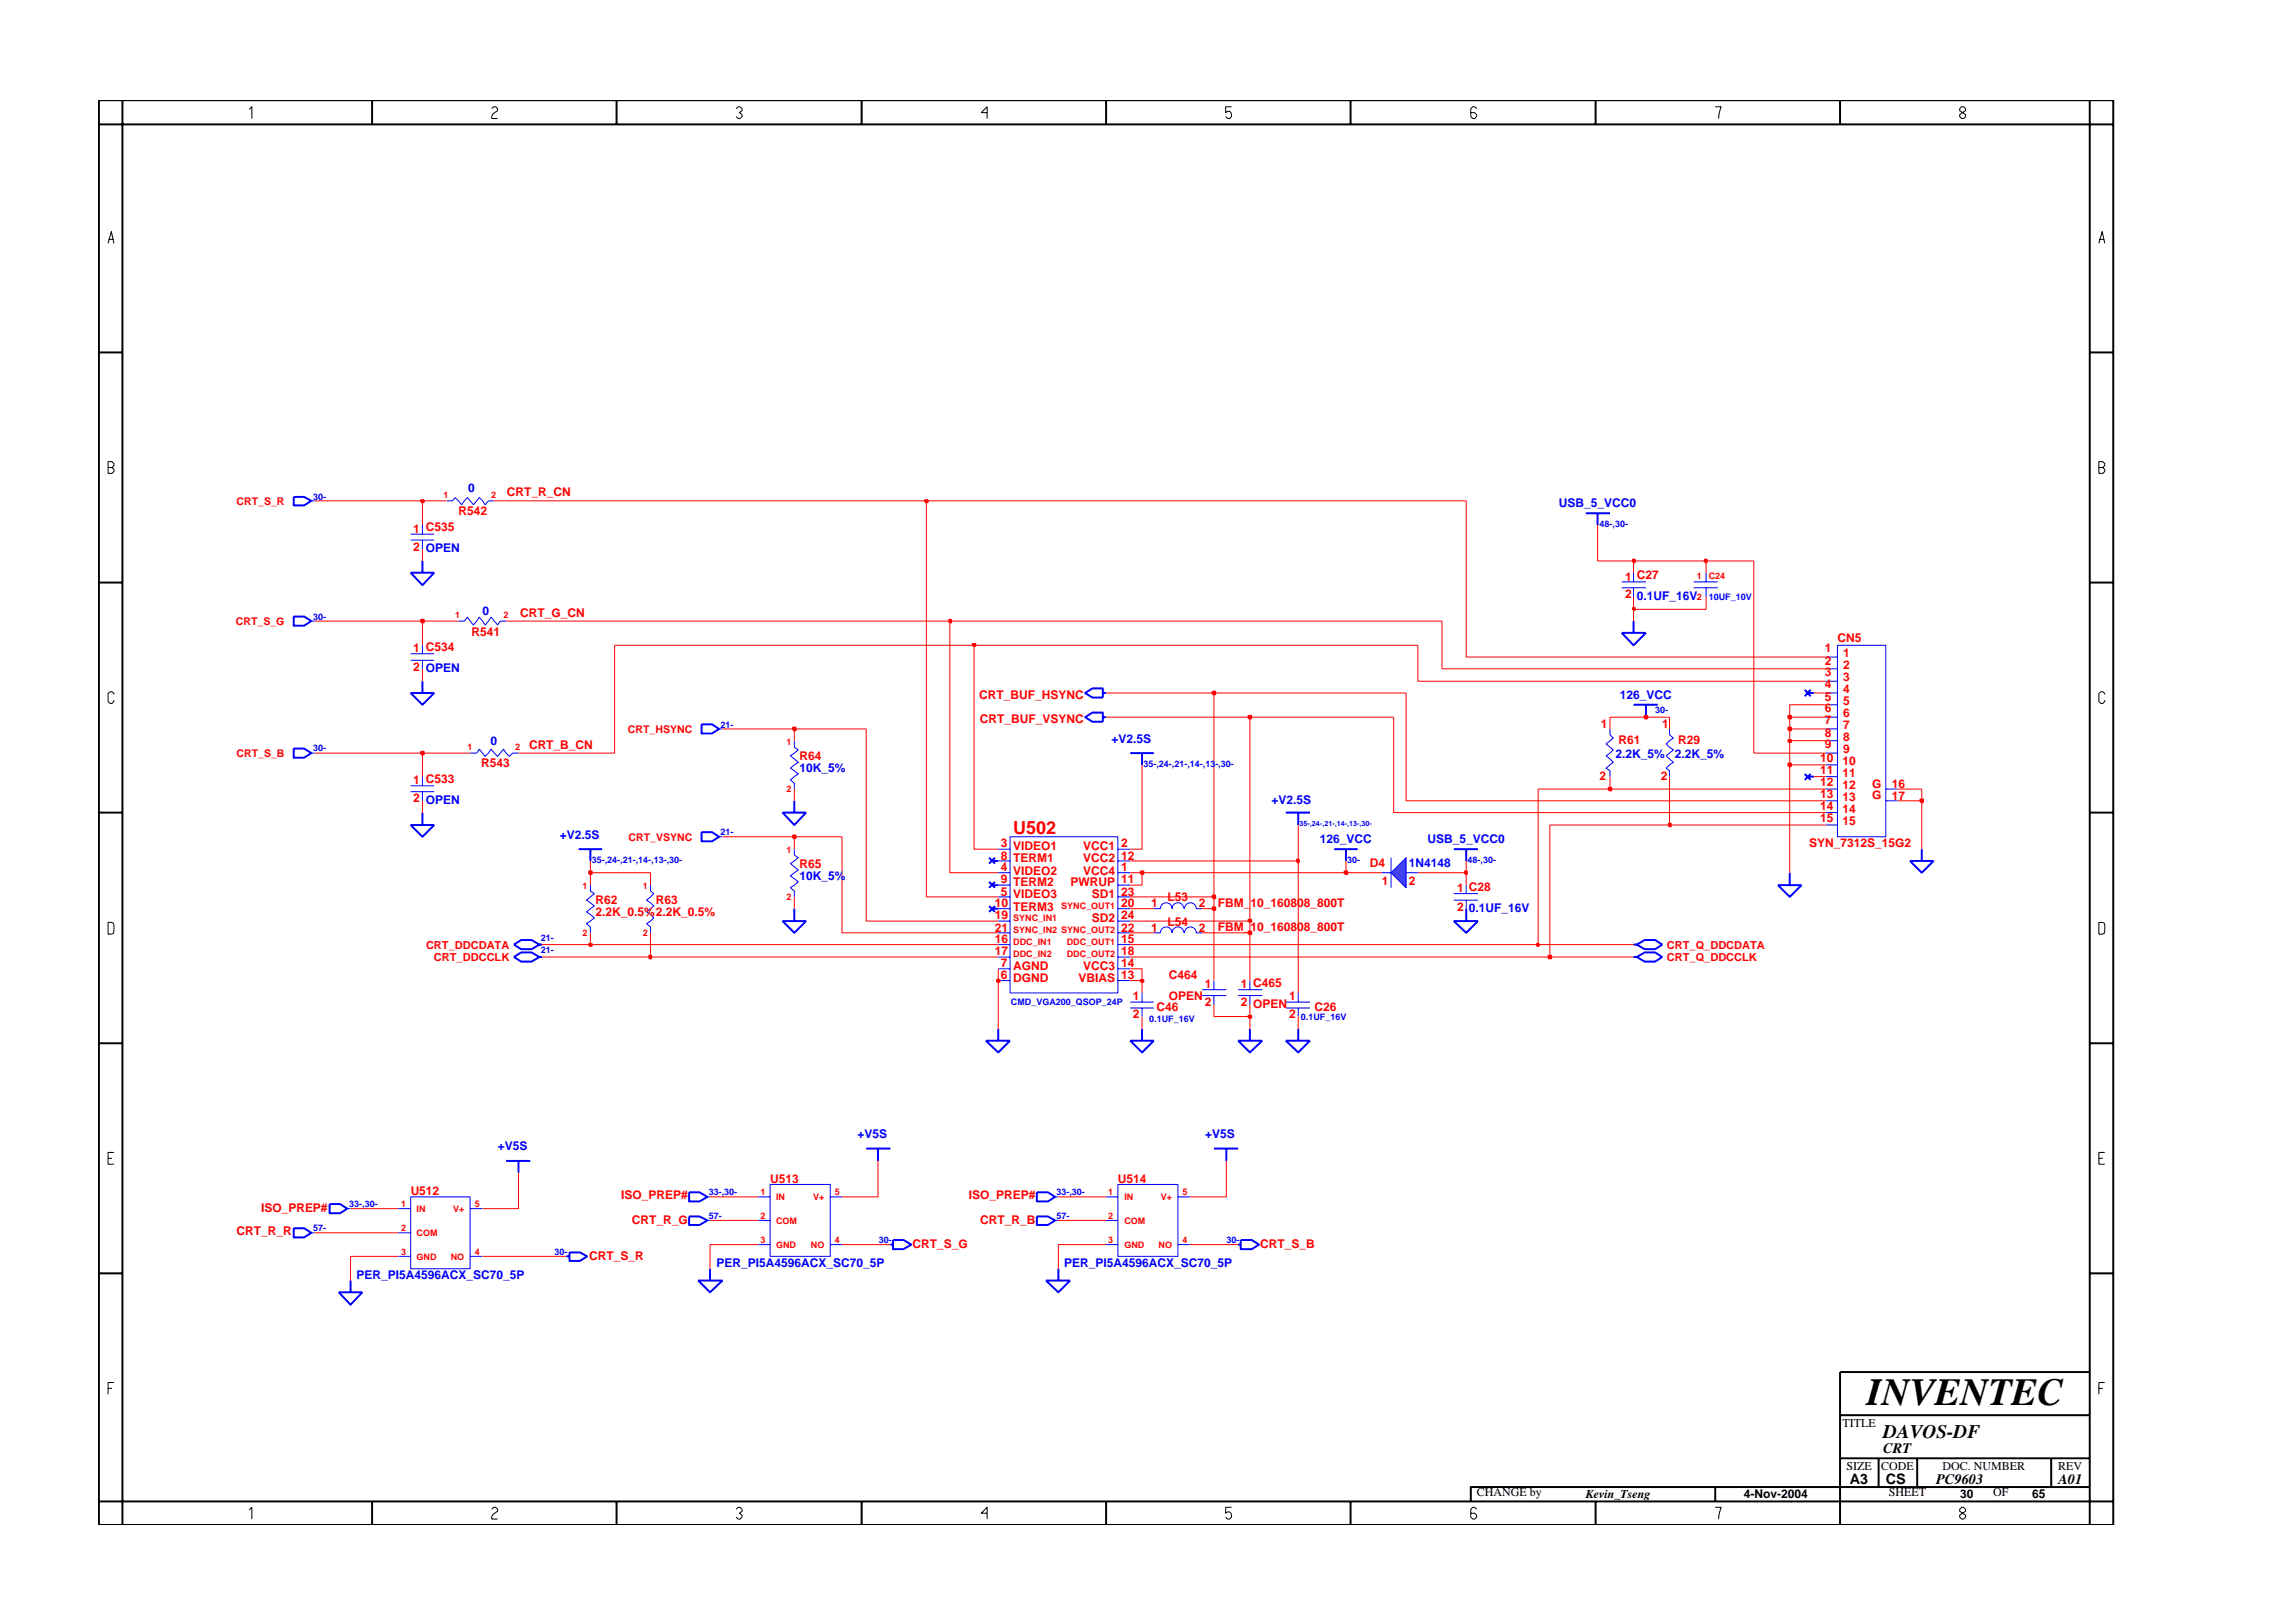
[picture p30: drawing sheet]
<svg xmlns="http://www.w3.org/2000/svg" width="297mm" height="210mm" viewBox="0 0 297 210" stroke-linecap="round" stroke-linejoin="round" font-family="sans-serif">
<defs><g id="words">
<text font-size="5" x="241.8" y="182">INVENTEC</text>
<text font-size="2.5" x="244" y="186.3">DAVOS-DF</text>
<text font-size="2.3" fill="#f00" x="131.3" y="108.1">U502</text>
<g font-size="1.9">
<text x="244" y="188.2">CRT</text>
<text x="239.6" y="192.2">A3</text>
<text x="244.3" y="192.3">CS</text>
<text x="250.8" y="192.2">PC9603</text>
<text x="266.6" y="192.2">A01</text>
</g>
<g font-size="1.6" fill="#00f">
<text x="60.6" y="63.8">0</text>
<text x="201.9" y="65.7">USB_5_VCC0</text>
<text x="212" y="77.8">0.1UF_16V</text>
<text x="62.5" y="79.6">0</text>
<text x="209.9" y="90.5">126_VCC</text>
<text x="63.5" y="96.5">0</text>
<text x="103.6" y="100">10K_5%</text>
<text x="144" y="96.2">+V2.5S</text>
<text x="209.3" y="98.1">2.2K_5%</text>
<text x="217" y="98.1">2.2K_5%</text>
<text x="164.7" y="104.2">+V2.5S</text>
<text x="72.5" y="108.6">+V2.5S</text>
<text x="103.6" y="114">10K_5%</text>
<text x="171" y="109.2">126_VCC</text>
<text x="182.5" y="112.3">1N4148</text>
<text x="184.9" y="109.2">USB_5_VCC0</text>
<text x="190.3" y="118.1">0.1UF_16V</text>
<text x="64.5" y="149">+V5S</text>
<text x="111.1" y="147.4">+V5S</text>
<text x="156.1" y="147.4">+V5S</text>
<text x="46.2" y="165.7">PER_PI5A4596ACX_SC70_5P</text>
<text x="92.8" y="164.2">PER_PI5A4596ACX_SC70_5P</text>
<text x="137.9" y="164.2">PER_PI5A4596ACX_SC70_5P</text>
</g>
<g font-size="1.6" fill="#f00">
<text x="65.7" y="64.2">CRT_R_CN</text>
<text x="53.5" y="69">1 C535</text>
<text x="53.5" y="71.3">2 OPEN</text>
<text x="59.4" y="66.7">R542</text>
<text x="210.5" y="75.2">1 C27</text>
<text x="210.5" y="77.5">2</text>
<text x="61.1" y="82.4">R541</text>
<text x="67.4" y="79.9">CRT_G_CN</text>
<text x="238" y="83.2">CN5</text>
<text x="53.5" y="84.5">1 C534</text>
<text x="53.5" y="86.9">2 OPEN</text>
<text x="236.4" y="86.1">2</text>
<text x="236.4" y="87.6">3</text>
<text x="236.4" y="89.2">4</text>
<text x="236.4" y="84.5">1</text>
<text x="238.8" y="86.6">2</text>
<text x="238.8" y="88.3">3</text>
<text x="238.8" y="89.8">4</text>
<text x="238.8" y="85.1">1</text>
<text x="126.9" y="90.5">CRT_BUF_HSYNC</text>
<text x="126.9" y="93.7">CRT_BUF_VSYNC</text>
<text x="207.4" y="94.3">1</text>
<text x="215.3" y="94.3">1</text>
<text x="236.4" y="90.8">5</text>
<text x="236.4" y="92.3">6</text>
<text x="236.4" y="93.8">7</text>
<text x="236.4" y="95.4">8</text>
<text x="238.8" y="91.3">5</text>
<text x="238.8" y="92.9">6</text>
<text x="238.8" y="94.4">7</text>
<text x="238.8" y="96">8</text>
<text x="53.5" y="101.6">1 C533</text>
<text x="62.3" y="99.4">R543</text>
<text x="68.5" y="97">CRT_B_CN</text>
<text x="103.6" y="98.5">R64</text>
<text x="207.2" y="101">2</text>
<text x="209.7" y="96.4">R61</text>
<text x="215.2" y="101">2</text>
<text x="217.4" y="96.4">R29</text>
<text x="235.8" y="98.7">10</text>
<text x="235.8" y="100.3">11</text>
<text x="235.8" y="101.8">12</text>
<text x="236.4" y="96.9">9</text>
<text x="238.7" y="99.1">10</text>
<text x="238.7" y="100.6">11</text>
<text x="238.8" y="97.6">9</text>
<text x="53.5" y="103.9">2 OPEN</text>
<text x="235.8" y="103.4">13</text>
<text x="235.8" y="104.9">14</text>
<text x="235.8" y="106.4">15</text>
<text x="238.7" y="102.2">12</text>
<text x="238.7" y="103.7">13</text>
<text x="238.7" y="105.3">14</text>
<text x="238.7" y="106.9">15</text>
<text x="242.5" y="102">G</text>
<text x="242.5" y="103.6">G</text>
<text x="245.1" y="102.1">16</text>
<text x="245.1" y="103.6">17</text>
<text x="103.6" y="112.5">R65</text>
<text x="129.7" y="111.4">8</text>
<text x="129.7" y="109.8">3</text>
<text x="129.7" y="112.9">4</text>
<text x="131.3" y="111.7">TERM1</text>
<text x="131.3" y="110.2">VIDEO1</text>
<text x="131.3" y="113.3">VIDEO2</text>
<text x="140.3" y="110.2">VCC1</text>
<text x="140.3" y="111.7">VCC2</text>
<text x="140.3" y="113.3">VCC4</text>
<text x="145.2" y="109.8">2</text>
<text x="145.2" y="111.4">12</text>
<text x="145.2" y="112.9">1</text>
<text x="177.5" y="112.3">D4</text>
<text x="234.4" y="109.8">SYN_7312S_15G2</text>
<text x="77.2" y="117.1">R62</text>
<text x="77.2" y="118.6">2.2K_0.5%2.2K_0.5%</text>
<text x="84.9" y="117.1">R63</text>
<text x="128.9" y="117.5">10</text>
<text x="128.9" y="119.1">19</text>
<text x="129.7" y="116">5</text>
<text x="129.7" y="114.4">9</text>
<text x="131.3" y="116.3">VIDEO3</text>
<text x="131.3" y="114.8">TERM2</text>
<text x="131.3" y="118">TERM3</text>
<text x="138.7" y="114.8">PWRUP</text>
<text x="141.4" y="116.3">SD1</text>
<text x="141.4" y="119.5">SD2</text>
<text x="145.2" y="117.5">20</text>
<text x="145.2" y="114.4">11</text>
<text x="145.2" y="116">23</text>
<text x="145.2" y="119.1">24</text>
<text x="149.1" y="117.5">1</text>
<text x="151.3" y="119.9">L54</text>
<text x="151.3" y="116.8">L53</text>
<text x="155.3" y="117.5">2</text>
<text x="157.8" y="117.5">FBM_10_160808_800T</text>
<text x="179" y="114.7">1</text>
<text x="182.5" y="114.7">2</text>
<text x="188.7" y="115.6">1 C28</text>
<text x="188.7" y="118">2</text>
<text x="128.9" y="122.2">16</text>
<text x="128.9" y="123.7">17</text>
<text x="128.9" y="120.7">21</text>
<text x="129.7" y="125.3">7</text>
<text x="131.3" y="125.7">AGND</text>
<text x="140.3" y="125.7">VCC3</text>
<text x="145.2" y="122.2">15</text>
<text x="145.2" y="120.7">22</text>
<text x="145.2" y="125.3">14</text>
<text x="145.2" y="123.7">18</text>
<text x="149.1" y="120.7">1</text>
<text x="155.3" y="120.7">2</text>
<text x="157.8" y="120.6">FBM_10_160808_800T</text>
<text x="129.7" y="126.9">6</text>
<text x="131.3" y="127.3">DGND</text>
<text x="139.7" y="127.3">VBIAS</text>
<text x="145.2" y="126.9">13</text>
<text x="146.8" y="129.6">1</text>
<text x="146.8" y="131.9">2</text>
<text x="149.8" y="131">C46</text>
<text x="151.4" y="129.6">OPEN</text>
<text x="151.4" y="126.9">C464</text>
<text x="156.1" y="128">1</text>
<text x="156.1" y="130.3">2</text>
<text x="160.7" y="128">1 C465</text>
<text x="160.7" y="130.3">2 OPEN</text>
<text x="167" y="129.6">1</text>
<text x="167" y="131.9">2</text>
<text x="170.3" y="130.9">C26</text>
<text x="53.2" y="154.8">U512</text>
<text x="80.5" y="155.4">ISO_PREP#</text>
<text x="99.8" y="153.3">U513</text>
<text x="125.5" y="155.4">ISO_PREP#</text>
<text x="144.8" y="153.3">U514</text>
<text x="30.6" y="160">CRT_R_R</text>
<text x="33.8" y="157">ISO_PREP#</text>
<text x="81.8" y="158.5">CRT_R_G</text>
<text x="118.2" y="161.6">CRT_S_G</text>
<text x="127" y="158.5">CRT_R_B</text>
<text x="163.3" y="161.6">CRT_S_B</text>
<text x="76.3" y="163.2">CRT_S_R</text>
</g>
<g font-size="1.6">
<text x="238.7" y="184.8">TITLE</text>
<text x="239.2" y="190.4">SIZE</text>
<text x="243.7" y="190.4">CODE</text>
<text x="251.6" y="190.4">DOC. NUMBER</text>
<text x="266.6" y="190.4">REV</text>
<text x="191.3" y="193.9">CHANGE by</text>
<text x="205.4" y="194.1">Kevin_Tseng</text>
<text x="225.9" y="194.1">4-Nov-2004</text>
<text x="244.7" y="193.9">SHEET</text>
<text x="253.9" y="194.1">30</text>
<text x="258.2" y="193.9">OF</text>
<text x="263.3" y="194.1">65</text>
</g>
<g font-size="1.4" fill="#f00">
<text x="30.6" y="65.4">CRT_S_R</text>
<text x="30.6" y="81">CRT_S_G</text>
<text x="81.3" y="94.9">CRT_HSYNC</text>
<text x="30.6" y="98.1">CRT_S_B</text>
<text x="81.4" y="108.9">CRT_VSYNC</text>
<text x="55.2" y="122.9">CRT_DDCDATA</text>
<text x="56.2" y="124.5">CRT_DDCCLK</text>
<text x="215.9" y="124.5">CRT_Q_DDCCLK</text>
<text x="215.9" y="122.9">CRT_Q_DDCDATA</text>
</g>
<g font-size="1.2" fill="#00f">
<text x="40.6" y="64.7">30-</text>
<text x="207.2" y="68.3">48-,30-</text>
<text x="221.3" y="77.8">10UF_10V</text>
<text x="40.6" y="80.3">30-</text>
<text x="93.3" y="94.3">21-</text>
<text x="214.4" y="92.4">30-</text>
<text x="40.6" y="97.3">30-</text>
<text x="148.1" y="99.4">35-,24-,21-,14-,13-,30-</text>
<text x="76.7" y="111.8">35-,24-,21-,14-,13-,30-</text>
<text x="93.3" y="108.2">21-</text>
<text x="174.5" y="111.8">30-</text>
<text x="190.1" y="111.8">48-,30-</text>
<text x="70" y="123.5">21-</text>
<text x="70" y="121.9">21-</text>
<text x="131" y="130.2">CMD_VGA200_QSOP_24P</text>
<text x="148.9" y="132.4">0.1UF_16V</text>
<text x="168.5" y="132.1">0.1UF_16V</text>
<text x="91.8" y="154.8">33-,30-</text>
<text x="136.8" y="154.8">33-,30-</text>
<text x="40.6" y="159.5">57-</text>
<text x="45.2" y="156.4">33-,30-</text>
<text x="91.8" y="157.9">57-</text>
<text x="113.8" y="161.1">30-</text>
<text x="136.8" y="157.9">57-</text>
<text x="158.9" y="161.1">30-</text>
<text x="71.8" y="162.6">30-</text>
</g>
<g font-size="1.2" fill="#f00">
<text x="57.4" y="64.5">1</text>
<text x="63.6" y="64.5">2</text>
<text x="219.8" y="75">1</text>
<text x="219.8" y="77.8">2</text>
<text x="221.3" y="75">C24</text>
<text x="59" y="80">1</text>
<text x="65.2" y="80">2</text>
<text x="60.6" y="97.1">1</text>
<text x="66.7" y="97.1">2</text>
<text x="101.9" y="96.5">1</text>
<text x="101.9" y="102.6">2</text>
<text x="101.9" y="110.5">1</text>
<text x="75.5" y="115.2">1</text>
<text x="83.3" y="115.2">1</text>
<text x="101.9" y="116.6">2</text>
<text x="131.3" y="119.3">SYNC_IN1</text>
<text x="137.5" y="117.8">SYNC_OUT1</text>
<text x="75.5" y="121.3">2</text>
<text x="83.3" y="121.3">2</text>
<text x="131.3" y="122.5">DDC_IN1</text>
<text x="131.3" y="124">DDC_IN2</text>
<text x="131.3" y="120.9">SYNC_IN2 SYNC_OUT2</text>
<text x="138.2" y="122.5">DDC_OUT1</text>
<text x="138.2" y="124">DDC_OUT2</text>
<text x="98.5" y="154.8">1</text>
<text x="100.5" y="155.5">IN</text>
<text x="105.3" y="155.5">V+</text>
<text x="108.1" y="154.8">5</text>
<text x="143.6" y="154.8">1</text>
<text x="145.7" y="155.5">IN</text>
<text x="150.4" y="155.5">V+</text>
<text x="153.2" y="154.8">5</text>
<text x="52" y="159.5">2</text>
<text x="52" y="156.4">1</text>
<text x="54" y="160.1">COM</text>
<text x="54" y="157">IN</text>
<text x="58.7" y="157">V+</text>
<text x="61.5" y="156.4">5</text>
<text x="98.5" y="157.9">2</text>
<text x="98.5" y="161.1">3</text>
<text x="100.5" y="158.5">COM</text>
<text x="100.5" y="161.7">GND</text>
<text x="105" y="161.7">NO</text>
<text x="108.1" y="161.1">4</text>
<text x="143.6" y="157.9">2</text>
<text x="143.6" y="161.1">3</text>
<text x="145.7" y="158.5">COM</text>
<text x="145.7" y="161.7">GND</text>
<text x="150.1" y="161.7">NO</text>
<text x="153.2" y="161.1">4</text>
<text x="52" y="162.6">3</text>
<text x="54" y="163.2">GND</text>
<text x="58.4" y="163.2">NO</text>
<text x="61.5" y="162.6">4</text>
</g>
<text font-size=".9" fill="#00f" x="168.3" y="107">35-,24-,21-,14-,13-,30-</text>
</g></defs>
<g fill="none" stroke="#00f" stroke-width=".13">
<path d="M40.3 64.9h.5M219.4 75.4h3.1M219.4 76.1h3.1M221 74.2v1.2M221 76.1v1.2M53.2 84.7h3M53.2 85.5h3M54.7 83.6v1.1M54.7 85.5v1.1M102.9 96v.8l.5 .3-1 .8 1 .8-1 .8 1 .8-1 .7 .5 .5v.7M208.6 94.4v.8l.4 .4-.9 .8 .9 .7-.9 .8 .9 .8-.9 .8 .5 .4v.7M236.5 86.6h1.5"/>
<path d="M236.5 85.1h1.5M236.5 89.8h1.5M236.5 88.3h1.5M236.5 92.9h1.5M236.5 91.3h1.5M236.5 96h1.5M236.5 94.4h1.5M236.5 99.1h1.5M236.5 97.6h1.5M238 83.6h6.3v24.8h-6.3zM53.2 101.8h3M53.2 102.6h3"/>
<path d="M54.7 100.6v1.2M54.7 102.6v1.1M129.3 110h1.5M129.3 111.5h1.5M129.3 113.1h1.5M129.3 114.7h1.5M129.3 116.2h1.5M129.3 117.7h1.5M129.3 119.3h1.5M130.8 108.4h14v20.2h-14zM144.8 110h1.6M144.8 111.5h1.6"/>
<path d="M144.8 113.1h1.6M144.8 114.7h1.6M144.8 116.2h1.6M144.8 117.7h1.6M144.8 119.3h1.6M179 113.1h1.2M180.2 111.1v3.9M182.1 113.1h1.6M236.5 102.2h1.5M236.5 100.6h1.5M236.5 105.3h1.5M236.5 103.7h1.5"/>
<path d="M236.5 106.9h1.5M244.3 102.2h1.5M244.3 103.7h1.5M129.3 120.8h1.5M129.3 122.4h1.5M129.3 124h1.5M129.3 125.5h1.5M129.3 127h1.5M144.8 120.8h1.6M144.8 122.4h1.6M144.8 124h1.6M144.8 125.5h1.6"/>
<path d="M144.8 127h1.6M146.4 129.8h3.1M146.4 130.6h3.1M147.9 128.6v1.2M147.9 130.6v1.1M160.4 128.2h3.1M160.4 129h3.1M161.9 127v1.2M161.9 129v1.2M166.6 129.8h3.1M166.6 130.6h3.1M168.2 128.6v1.2"/>
<path d="M168.2 130.6v1.1M45 156.6h.4M51.6 156.6h1.6M51.6 159.7h1.6M53.2 155.1h7.7v9.3h-7.7zM60.9 156.6h1.6M91.6 158.1h.4M136.7 158.1h.4M136.7 155.1h.4M143.3 158.1h1.5M143.3 155.1h1.5M144.8 153.4h7.8v9.4h-7.8z"/>
<path d="M152.6 155.1h1.5M51.6 162.8h1.6M60.9 162.8h1.6M143.3 161.2h1.5M152.6 161.2h1.5"/>
</g>
<g fill="none" stroke="#00f" stroke-width=".25">
<path d="M38 64.4h1.4l.9 .5-.9 .6h-1.4zM146.4 97.6h3.1M147.9 97.6v1.5M210.1 82h3.1l-1.6 1.6zM211.6 80.5v1.5M75 110h3M76.5 110v1.5M101.4 105.3h3l-1.5 1.6zM102.9 103.7v1.6M172.8 110h3.1M174.4 110v1.5M188.3 110h3.2"/>
<path d="M189.9 110v1.5M230.3 114.7h3.1l-1.6 1.5zM231.8 113.1v1.6M66.6 122.4l.9-.6h1.4l1 .6-1 .6h-1.4zM66.6 124l.9-.6h1.4l1 .6-1 .6h-1.4zM69.9 122.4h.3M69.9 124h.3M127.7 134.8h3.1l-1.5 1.5zM129.3 133.3v1.5M146.4 134.8h3.1l-1.6 1.5zM147.9 133.3v1.5M160.4 134.8h3.1l-1.6 1.5z"/>
<path d="M161.9 133.3v1.5M211.6 122.4h.4M211.6 124h.4M212 124l1-.6h1.4l.9 .6-.9 .6h-1.4zM212 122.4l1-.6h1.4l.9 .6-.9 .6h-1.4zM42.7 156h1.4l.9 .6-.9 .6h-1.4zM65.6 150.4h3.1M67.2 150.4v1.5M89.3 157.6h1.3l1 .5-1 .6h-1.3zM134.3 154.5h1.4l1 .6-1 .5h-1.4zM134.3 157.6h1.4l1 .5-1 .6h-1.4zM157.3 148.8h3.1"/>
<path d="M158.9 148.8v1.6M43.9 167.4h3l-1.5 1.6zM45.4 165.9v1.5M115.3 161.2h.4M115.7 160.6h1.3l1.1 .6-1.1 .6h-1.3zM135.5 165.9h3.1l-1.5 1.5zM137.1 164.4v1.5M160.4 161.2h.3M160.7 160.6h1.5l.9 .6-.9 .6h-1.5z"/>
</g>
<path d="M182.1 111.1v3.9l-1.9-1.9z" fill="#3c3cc8"/>
<g fill="none" stroke="#00f" stroke-width=".13">
<path d="M53.2 69.2h3M53.2 70h3M54.7 68v1.2M54.7 70v1.1M57.9 64.9h.7l.4-.4 .8 .9 .8-.9 .7 .9 .8-.9 .8 .9 .4-.5h.7M210.1 75.4h3.1M210.1 76.1h3.1M211.6 74.2v1.2M211.6 76.1v1.2M40.3 80.5h.5M40.3 97.6h.5M59.4 80.5h.7l.5-.5 .7 1 .8-1 .8 1 .7-1 .9 1 .3-.5h.8"/>
<path d="M60.9 97.6h.9l.3-.5 .8 .9 .7-.9 .9 .9 .7-.9 .8 .9 .4-.4h.8M93.2 94.4h.4M216.3 94.4v.8l.5 .4-1 .8 1 .7-1 .8 1 .8-1 .8 .5 .4v.7M76.5 114.7v.7l.5 .4-1 .8 1 .8-1 .7 1 .8-1 .8 .5 .4v.7M84.3 114.7v.7l.4 .4-.9 .8 .9 .8-.9 .7 .9 .8-.9 .8 .5 .4v.7M93.2 108.4h.4M102.9 110v.8l.5 .3-1 .8 1 .8-1 .8 1 .7-1 .8 .5 .4v.8M149.5 117.7h.8a.76 .76 0 0 1 .8-.7 .76 .76 0 0 1 .7 .7 .76 .76 0 0 1 .8-.7 .76 .76 0 0 1 .8 .7M153.4 117.7a.76 .76 0 0 1 .8-.7 .76 .76 0 0 1 .8 .7h.7M182.1 111.1v3.9l-1.9-1.9zM188.3 115.8h3.2M188.3 116.6h3.2"/>
<path d="M189.9 114.7v1.1M189.9 116.6v1.1M149.5 120.8h.8a.76 .76 0 0 1 .8-.7 .76 .76 0 0 1 .7 .7 .76 .76 0 0 1 .8-.7 .76 .76 0 0 1 .8 .7M153.4 120.8a.76 .76 0 0 1 .8-.7 .76 .76 0 0 1 .8 .7h.7M155.7 128.2h3.2M155.7 129h3.2M157.3 127v1.2M157.3 129v1.2M40.3 159.7h.5M91.6 155.1h.4M98.2 155.1h1.6M98.2 158.1h1.6"/>
<path d="M99.8 153.4h7.8v9.4h-7.8zM107.6 155.1h1.5M98.2 161.2h1.6M107.6 161.2h1.5"/>
</g>
<g fill="none" stroke="#00f" stroke-width=".25">
<path d="M38 79.9h1.4l.9 .6-.9 .6h-1.4zM53.2 74.2h3l-1.5 1.6zM54.7 72.7v1.5M205.4 66.5h3.2M207 66.5v1.5M38 97h1.4l.9 .6-.9 .6h-1.4zM53.2 89.8h3l-1.5 1.5zM54.7 88.3v1.5M90.9 93.8h1.3l1 .6-1 .6h-1.3zM140.6 92.9l.9-.6h1.4v1.2h-1.4zM140.6 89.8l.9-.6h1.4v1.2h-1.4zM142.9 92.9h.4"/>
<path d="M142.9 89.8h.4M211.6 91.3h3.1M213.2 91.3v1.6M233.8 89.4l.8 .8M234.2 89.8h.8M234.6 89.4l-.8 .8M53.2 106.9h3l-1.5 1.5zM54.7 105.3v1.6M90.9 107.8h1.3l1 .6-1 .6h-1.3zM101.4 119.3h3l-1.5 1.5zM102.9 117.7v1.6M128.1 117.4l.8 .7"/>
<path d="M128.1 114.2l.8 .8M128.1 111.1l.8 .8M128.6 117.7h.7M128.6 114.7h.7M128.6 111.5h.7M128.9 117.4l-.8 .7M128.9 114.2l-.8 .8M128.9 111.1l-.8 .8M166.6 105.3h3.1M168.2 105.3v1.6M188.3 119.3h3.2l-1.6 1.5zM189.9 117.7v1.6"/>
<path d="M233.8 100.3l.8 .7M234.2 100.6h.8M234.6 100.3l-.8 .7M247.4 111.5h3.1l-1.6 1.6zM248.9 110v1.5M166.6 134.8h3.1l-1.5 1.5zM168.2 133.3v1.5M38 159.1h1.4l.9 .6-.9 .6h-1.4zM89.3 154.5h1.3l1 .6-1 .5h-1.3zM112.2 148.8h3.1M113.7 148.8v1.6M73.3 162.8h.5"/>
<path d="M73.8 162.2h1.3l1 .6-1 .6h-1.3zM90.5 165.9h3.1l-1.6 1.5zM92 164.4v1.5"/>
</g>
<g fill="none" stroke="#f00" stroke-width=".13">
<path d="M129.3 127v6.3M147.9 131.7v1.6M157.3 130.2v1.5h4.6v1.6M168.2 131.7v1.6M40.8 159.7h10.8M45.4 156.6h6.2M67.2 151.9v4.7h-4.7M92 158.1h6.2M92 155.1h6.2M113.7 150.4v4.7h-4.6M137.1 158.1h6.2M137.1 155.1h6.2"/>
<path d="M158.9 150.4v4.7h-4.8M51.6 162.8h-6.2v3.1M62.5 162.8h10.8M98.2 161.2h-6.2v3.2M109.1 161.2h6.2M143.3 161.2h-6.2v3.2M154.1 161.2h6.3"/>
</g>
<path d="M161.7 131.6h.4v.3h-.4z" fill-rule="evenodd" fill="#8e2323"/>
<path d="M161.7 131.6h.4v.3h-.4z" fill="none" stroke="#f00" stroke-width=".25"/>
<path d="M168.2 111.5v17.1M147.9 127v1.6M161.9 130.2v1.5" fill="none" stroke="#f00" stroke-width=".13"/>
<path d="M129.1 126.9h.4v.3h-.4z" fill-rule="evenodd" fill="#8e2323"/>
<path d="M129.1 126.9h.4v.3h-.4z" fill="none" stroke="#f00" stroke-width=".25"/>
<path d="M129.3 125.5v1.5M146.4 127h1.5" fill="none" stroke="#f00" stroke-width=".13"/>
<path d="M147.8 126.9h.3v.3h-.3z" fill-rule="evenodd" fill="#8e2323"/>
<path d="M147.8 126.9h.3v.3h-.3z" fill="none" stroke="#f00" stroke-width=".25"/>
<path d="M157.3 117.7v9.3M70.2 124h14.1M146.4 125.5h1.5v1.5M161.9 120.8v6.2" fill="none" stroke="#f00" stroke-width=".13"/>
<path d="M84.1 123.8h.3v.3h-.3z" fill-rule="evenodd" fill="#8e2323"/>
<path d="M84.1 123.8h.3v.3h-.3z" fill="none" stroke="#f00" stroke-width=".25"/>
<path d="M84.3 120.8v3.2h45M146.4 124h54.4" fill="none" stroke="#f00" stroke-width=".13"/>
<path d="M200.6 123.8h.3v.3h-.3z" fill-rule="evenodd" fill="#8e2323"/>
<path d="M200.6 123.8h.3v.3h-.3z" fill="none" stroke="#f00" stroke-width=".25"/>
<path d="M200.8 106.9v17.1h10.8M70.2 122.4h6.3" fill="none" stroke="#f00" stroke-width=".13"/>
<path d="M76.3 122.3h.4v.2h-.4z" fill-rule="evenodd" fill="#8e2323"/>
<path d="M76.3 122.3h.4v.2h-.4z" fill="none" stroke="#f00" stroke-width=".25"/>
<path d="M76.5 120.8v1.6h52.8M146.4 122.4h52.8" fill="none" stroke="#f00" stroke-width=".13"/>
<path d="M199.1 122.3h.2v.2h-.2z" fill-rule="evenodd" fill="#8e2323"/>
<path d="M199.1 122.3h.2v.2h-.2z" fill="none" stroke="#f00" stroke-width=".25"/>
<path d="M109.1 108.4v12.4h20.2M199.2 102.2v20.2h12.4M146.4 120.8h3.1M155.7 120.8h6.2" fill="none" stroke="#f00" stroke-width=".13"/>
<path d="M161.7 120.7h.4v.3h-.4z" fill-rule="evenodd" fill="#8e2323"/>
<path d="M161.7 120.7h.4v.3h-.4z" fill="none" stroke="#f00" stroke-width=".25"/>
<path d="M112.2 94.4v24.9h17.1M146.4 119.3h15.5v1.5" fill="none" stroke="#f00" stroke-width=".13"/>
<path d="M161.7 119.2h.4v.2h-.4z" fill-rule="evenodd" fill="#8e2323"/>
<path d="M161.7 119.2h.4v.2h-.4z" fill="none" stroke="#f00" stroke-width=".25"/>
<path d="M161.9 92.9v26.4M102.9 116.2v1.5M146.4 117.7h3.1M155.7 117.7h1.6" fill="none" stroke="#f00" stroke-width=".13"/>
<path d="M157.1 117.5h.3v.4h-.3z" fill-rule="evenodd" fill="#8e2323"/>
<path d="M157.1 117.5h.3v.4h-.3z" fill="none" stroke="#f00" stroke-width=".25"/>
<path d="M120 64.9v51.3h9.3M146.4 116.2h10.9v1.5" fill="none" stroke="#f00" stroke-width=".13"/>
<path d="M157.1 116h.3v.4h-.3z" fill-rule="evenodd" fill="#8e2323"/>
<path d="M157.1 116h.3v.4h-.3z" fill="none" stroke="#f00" stroke-width=".25"/>
<path d="M157.3 89.8v26.4M76.5 113.1v1.6M84.3 113.1v1.6M147.9 113.1v1.6h-1.5M189.9 113.1v1.6" fill="none" stroke="#f00" stroke-width=".13"/>
<path d="M76.3 112.9h.4v.3h-.4z" fill-rule="evenodd" fill="#8e2323"/>
<path d="M76.3 112.9h.4v.3h-.4z" fill="none" stroke="#f00" stroke-width=".25"/>
<path d="M123 80.5v32.6h6.3M76.5 111.5v1.6h7.8M146.4 113.1h1.5" fill="none" stroke="#f00" stroke-width=".13"/>
<path d="M147.8 112.9h.3v.3h-.3z" fill-rule="evenodd" fill="#8e2323"/>
<path d="M147.8 112.9h.3v.3h-.3z" fill="none" stroke="#f00" stroke-width=".25"/>
<path d="M147.9 113.1h26.5" fill="none" stroke="#f00" stroke-width=".13"/>
<path d="M174.2 112.9h.3v.3h-.3z" fill-rule="evenodd" fill="#8e2323"/>
<path d="M174.2 112.9h.3v.3h-.3z" fill="none" stroke="#f00" stroke-width=".25"/>
<path d="M174.4 111.5v1.6h4.6M183.7 113.1h6.2" fill="none" stroke="#f00" stroke-width=".13"/>
<path d="M189.8 112.9h.2v.3h-.2z" fill-rule="evenodd" fill="#8e2323"/>
<path d="M189.8 112.9h.2v.3h-.2z" fill="none" stroke="#f00" stroke-width=".25"/>
<path d="M231.8 99.1v14M146.4 111.5h21.8M189.9 111.5v1.6" fill="none" stroke="#f00" stroke-width=".13"/>
<path d="M168 111.4h.3v.3h-.3z" fill-rule="evenodd" fill="#8e2323"/>
<path d="M168 111.4h.3v.3h-.3z" fill="none" stroke="#f00" stroke-width=".25"/>
<path d="M126.2 83.6v26.4h3.1M147.9 99.1v10.9h-1.5M93.6 108.4h9.3v1.6M168.2 106.9v4.6M248.9 103.7v6.3" fill="none" stroke="#f00" stroke-width=".13"/>
<path d="M102.7 108.2h.4v.4h-.4z" fill-rule="evenodd" fill="#8e2323"/>
<path d="M102.7 108.2h.4v.4h-.4z" fill="none" stroke="#f00" stroke-width=".25"/>
<path d="M102.9 108.4h6.2M200.8 106.9h15.5" fill="none" stroke="#f00" stroke-width=".13"/>
<path d="M216.2 106.7h.2v.3h-.2z" fill-rule="evenodd" fill="#8e2323"/>
<path d="M216.2 106.7h.2v.3h-.2z" fill="none" stroke="#f00" stroke-width=".25"/>
<path d="M180.5 92.9v12.4h56M182.1 89.8v13.9h54.4M54.7 103.7v1.6M102.9 102.2v1.5M216.3 100.6v6.3h20.2M245.8 103.7h3.1" fill="none" stroke="#f00" stroke-width=".13"/>
<path d="M248.8 103.6h.3v.3h-.3z" fill-rule="evenodd" fill="#8e2323"/>
<path d="M248.8 103.6h.3v.3h-.3z" fill="none" stroke="#f00" stroke-width=".25"/>
<path d="M199.2 102.2h9.4M248.9 102.2v1.5" fill="none" stroke="#f00" stroke-width=".13"/>
<path d="M208.4 102.1h.3v.3h-.3z" fill-rule="evenodd" fill="#8e2323"/>
<path d="M208.4 102.1h.3v.3h-.3z" fill="none" stroke="#f00" stroke-width=".25"/>
<path d="M54.7 97.6v3M208.6 100.6v1.6h27.9M235 100.6h1.5M245.8 102.2h3.1" fill="none" stroke="#f00" stroke-width=".13"/>
<path d="M231.7 98.9h.3v.4h-.3z" fill-rule="evenodd" fill="#8e2323"/>
<path d="M231.7 98.9h.3v.4h-.3z" fill="none" stroke="#f00" stroke-width=".25"/>
<path d="M40.8 97.6h13.9M231.8 96v3.1h4.7" fill="none" stroke="#f00" stroke-width=".13"/>
<path d="M54.6 97.4h.3v.3h-.3z" fill-rule="evenodd" fill="#8e2323"/>
<path d="M54.6 97.4h.3v.3h-.3z" fill="none" stroke="#f00" stroke-width=".25"/>
<path d="M227.2 72.7v24.9h9.3M54.7 97.6h6.2M79.6 83.6v14h-12.4M102.9 94.4v1.6" fill="none" stroke="#f00" stroke-width=".13"/>
<path d="M231.7 95.9h.3v.2h-.3z" fill-rule="evenodd" fill="#8e2323"/>
<path d="M231.7 95.9h.3v.2h-.3z" fill="none" stroke="#f00" stroke-width=".25"/>
<path d="M93.6 94.4h9.3M231.8 94.4v1.6h4.7" fill="none" stroke="#f00" stroke-width=".13"/>
<path d="M102.7 94.3h.4v.3h-.4z" fill-rule="evenodd" fill="#8e2323"/>
<path d="M102.7 94.3h.4v.3h-.4z" fill="none" stroke="#f00" stroke-width=".25"/>
<path d="M102.9 94.4h9.3M208.6 92.9v1.5M216.3 92.9v1.5" fill="none" stroke="#f00" stroke-width=".13"/>
<path d="M231.7 94.3h.3v.3h-.3z" fill-rule="evenodd" fill="#8e2323"/>
<path d="M231.7 94.3h.3v.3h-.3z" fill="none" stroke="#f00" stroke-width=".25"/>
<path d="M143.3 92.9h18.6M231.8 92.9v1.5h4.7" fill="none" stroke="#f00" stroke-width=".13"/>
<path d="M161.7 92.7h.4v.4h-.4z" fill-rule="evenodd" fill="#8e2323"/>
<path d="M161.7 92.7h.4v.4h-.4z" fill="none" stroke="#f00" stroke-width=".25"/>
<path d="M161.9 92.9h18.6M208.6 92.9h4.6" fill="none" stroke="#f00" stroke-width=".13"/>
<path d="M213 92.7h.4v.4h-.4z" fill-rule="evenodd" fill="#8e2323"/>
<path d="M213 92.7h.4v.4h-.4z" fill="none" stroke="#f00" stroke-width=".25"/>
<path d="M213.2 92.9h3.1" fill="none" stroke="#f00" stroke-width=".13"/>
<path d="M231.7 92.7h.3v.4h-.3z" fill-rule="evenodd" fill="#8e2323"/>
<path d="M231.7 92.7h.3v.4h-.3z" fill="none" stroke="#f00" stroke-width=".25"/>
<path d="M143.3 89.8h14M236.5 91.3h-4.7v1.6h4.7" fill="none" stroke="#f00" stroke-width=".13"/>
<path d="M157.1 89.6h.3v.3h-.3z" fill-rule="evenodd" fill="#8e2323"/>
<path d="M157.1 89.6h.3v.3h-.3z" fill="none" stroke="#f00" stroke-width=".25"/>
<path d="M189.9 64.9v20.2h46.6M54.7 80.5v3.1M54.7 86.6v1.7M79.6 83.6h46.6M157.3 89.8h24.8M183.7 83.6v4.7h52.8M186.8 80.5v6.1h49.7M235 89.8h1.5" fill="none" stroke="#f00" stroke-width=".13"/>
<path d="M126 83.4h.4v.3h-.4z" fill-rule="evenodd" fill="#8e2323"/>
<path d="M126 83.4h.4v.3h-.4z" fill="none" stroke="#f00" stroke-width=".25"/>
<path d="M40.8 80.5h13.9M126.2 83.6h57.5" fill="none" stroke="#f00" stroke-width=".13"/>
<path d="M54.6 80.3h.3v.3h-.3z" fill-rule="evenodd" fill="#8e2323"/>
<path d="M54.6 80.3h.3v.3h-.3z" fill="none" stroke="#f00" stroke-width=".25"/>
<path d="M54.7 80.5h4.7M65.6 80.5h57.4" fill="none" stroke="#f00" stroke-width=".13"/>
<path d="M123 80.3h.2v.3h-.2z" fill-rule="evenodd" fill="#8e2323"/>
<path d="M123 80.3h.2v.3h-.2z" fill="none" stroke="#f00" stroke-width=".25"/>
<path d="M211.6 78.9v1.6M123 80.5h63.8" fill="none" stroke="#f00" stroke-width=".13"/>
<path d="M211.5 78.8h.3v.2h-.3z" fill-rule="evenodd" fill="#8e2323"/>
<path d="M211.5 78.8h.3v.2h-.3z" fill="none" stroke="#f00" stroke-width=".25"/>
<path d="M54.7 71.1v1.6M207 68v4.7h4.6v1.5M211.6 77.3v1.6h9.4v-1.6M221 72.7v1.5" fill="none" stroke="#f00" stroke-width=".13"/>
<path d="M211.5 72.5h.3v.3h-.3z" fill-rule="evenodd" fill="#8e2323"/>
<path d="M211.5 72.5h.3v.3h-.3z" fill="none" stroke="#f00" stroke-width=".25"/>
<path d="M211.6 72.7h9.4" fill="none" stroke="#f00" stroke-width=".13"/>
<path d="M220.8 72.5h.3v.3h-.3z" fill-rule="evenodd" fill="#8e2323"/>
<path d="M220.8 72.5h.3v.3h-.3z" fill="none" stroke="#f00" stroke-width=".25"/>
<path d="M40.8 64.9h13.9v3.1M221 72.7h6.2" fill="none" stroke="#f00" stroke-width=".13"/>
<path d="M54.6 64.8h.3v.3h-.3z" fill-rule="evenodd" fill="#8e2323"/>
<path d="M54.6 64.8h.3v.3h-.3z" fill="none" stroke="#f00" stroke-width=".25"/>
<path d="M54.7 64.9h3.2M64 64.9h56" fill="none" stroke="#f00" stroke-width=".13"/>
<path d="M119.8 64.8h.4v.3h-.4z" fill-rule="evenodd" fill="#8e2323"/>
<path d="M119.8 64.8h.4v.3h-.4z" fill="none" stroke="#f00" stroke-width=".25"/>
<path d="M120 64.9h69.9" fill="none" stroke="#f00" stroke-width=".13"/>
<g fill="none" stroke="#000" stroke-width=".25">
<path d="M12.8 13h261v184.6h-261zM12.8 16.1h261M15.9 13v184.6M48.2 13v3.1M79.9 13v3.1M111.6 13v3.1M143.3 13v3.1M174.9 13v3.1M206.7 13v3.1M238.4 13v3.1M270.7 13v184.6M12.8 45.7h3.1"/>
<path d="M270.7 45.7h3.1M12.8 75.5h3.1M270.7 75.5h3.1M12.8 105.3h3.1M270.7 105.3h3.1M12.8 135.2h3.1M270.7 135.2h3.1M12.8 165h3.1M270.7 165h3.1M270.7 177.7h-32.3v19.9M12.8 194.5h261M48.2 194.5v3.1"/>
<path d="M79.9 194.5v3.1M111.6 194.5v3.1M143.3 194.5v3.1M174.9 194.5v3.1M206.7 194.5v3.1M222.2 192.6v1.9M238.4 183.3h32.3M238.4 188.9h32.3M243.4 188.9v3.7M248.4 188.9v3.7M265.7 188.9v3.7M270.7 192.6h-80.2v1.9"/>
</g>
<g fill="none" stroke="#000" stroke-width=".13">
<path d="M32.3 14.2l.3-.4v1.6M63.7 14.1l.3-.3h.2l.3 .3v.2l-.5 .4-.3 .4v.3h.8M95.4 14.1l.2-.3h.3l.2 .3v.2l-.3 .3 .3 .2v.3l-.2 .3h-.3l-.2-.3M127.9 14.6h-.8l.8-.8v1.6M159.5 13.8h-.7v.8l.2-.2a.5 .5 0 0 1 .5 .7l-.2 .3h-.3l-.2-.3M191.3 14.1l-.3-.3h-.2l-.3 .3v1l.3 .3h.2l.3-.3v-.3l-.3-.2h-.5M222.2 13.8h.8l-.4 1.6M253.9 14.1l.2-.3h.3l.2 .3v.2l-.7 .5v.3l.2 .3h.3l.2-.3v-.3l-.7-.5zM14 31.5l.4-1.5 .4 1.5M14.1 31h.6M271.9 31.5l.4-1.5 .4 1.5M272 31h.6"/>
<path d="M14 59.8h.5l.3 .3v.2l-.3 .3 .3 .2v.3l-.3 .2h-.5zM271.9 59.8h.5l.3 .3v.2l-.3 .3 .3 .2v.3l-.3 .2h-.5zM14 60.6h.5M271.9 60.6h.5M14.8 89.9l-.3-.3h-.2l-.3 .3v1l.3 .2h.2l.3-.2v-.2M272.7 89.9l-.3-.3h-.3l-.2 .3v1l.2 .2h.3l.3-.2v-.2M14 119.5l.7 .1 .1 .2-.1 1.1-.7 .1zM271.9 119.5l.7 .1 .1 .2-.1 1.1-.7 .1zM14 150.1h.5M14.8 149.3h-.8v1.5h.8M271.9 150.1h.5M272.7 149.3h-.8v1.5h.8"/>
<path d="M14 179.9h.5M14.8 179.1h-.8v1.5M271.9 179.9h.5M272.7 179.1h-.8v1.5M32.3 195.6l.3-.3v1.5M63.7 195.5l.3-.2h.2l.3 .2v.3l-.7 .5-.1 .2v.3h.8M95.4 195.5l.2-.2h.3l.2 .2v.3l-.3 .2 .3 .3v.2l-.2 .3h-.3l-.2-.3M127.9 196h-.8l.8-.7v1.5M159.5 195.3h-.7v.7l.2-.1a.5 .5 0 0 1 .5 .6l-.2 .3h-.3l-.2-.3M191.3 195.5l-.3-.2h-.2l-.3 .2v1l.3 .3h.2l.3-.3v-.2l-.3-.3h-.5M222.2 195.3h.8l-.4 1.5M254.1 195.3l-.2 .2v.3l.7 .5v.2l-.2 .3h-.3l-.2-.3v-.2l.7-.5v-.3l-.2-.2z"/>
</g>
<use href="#words"/>
</svg>
